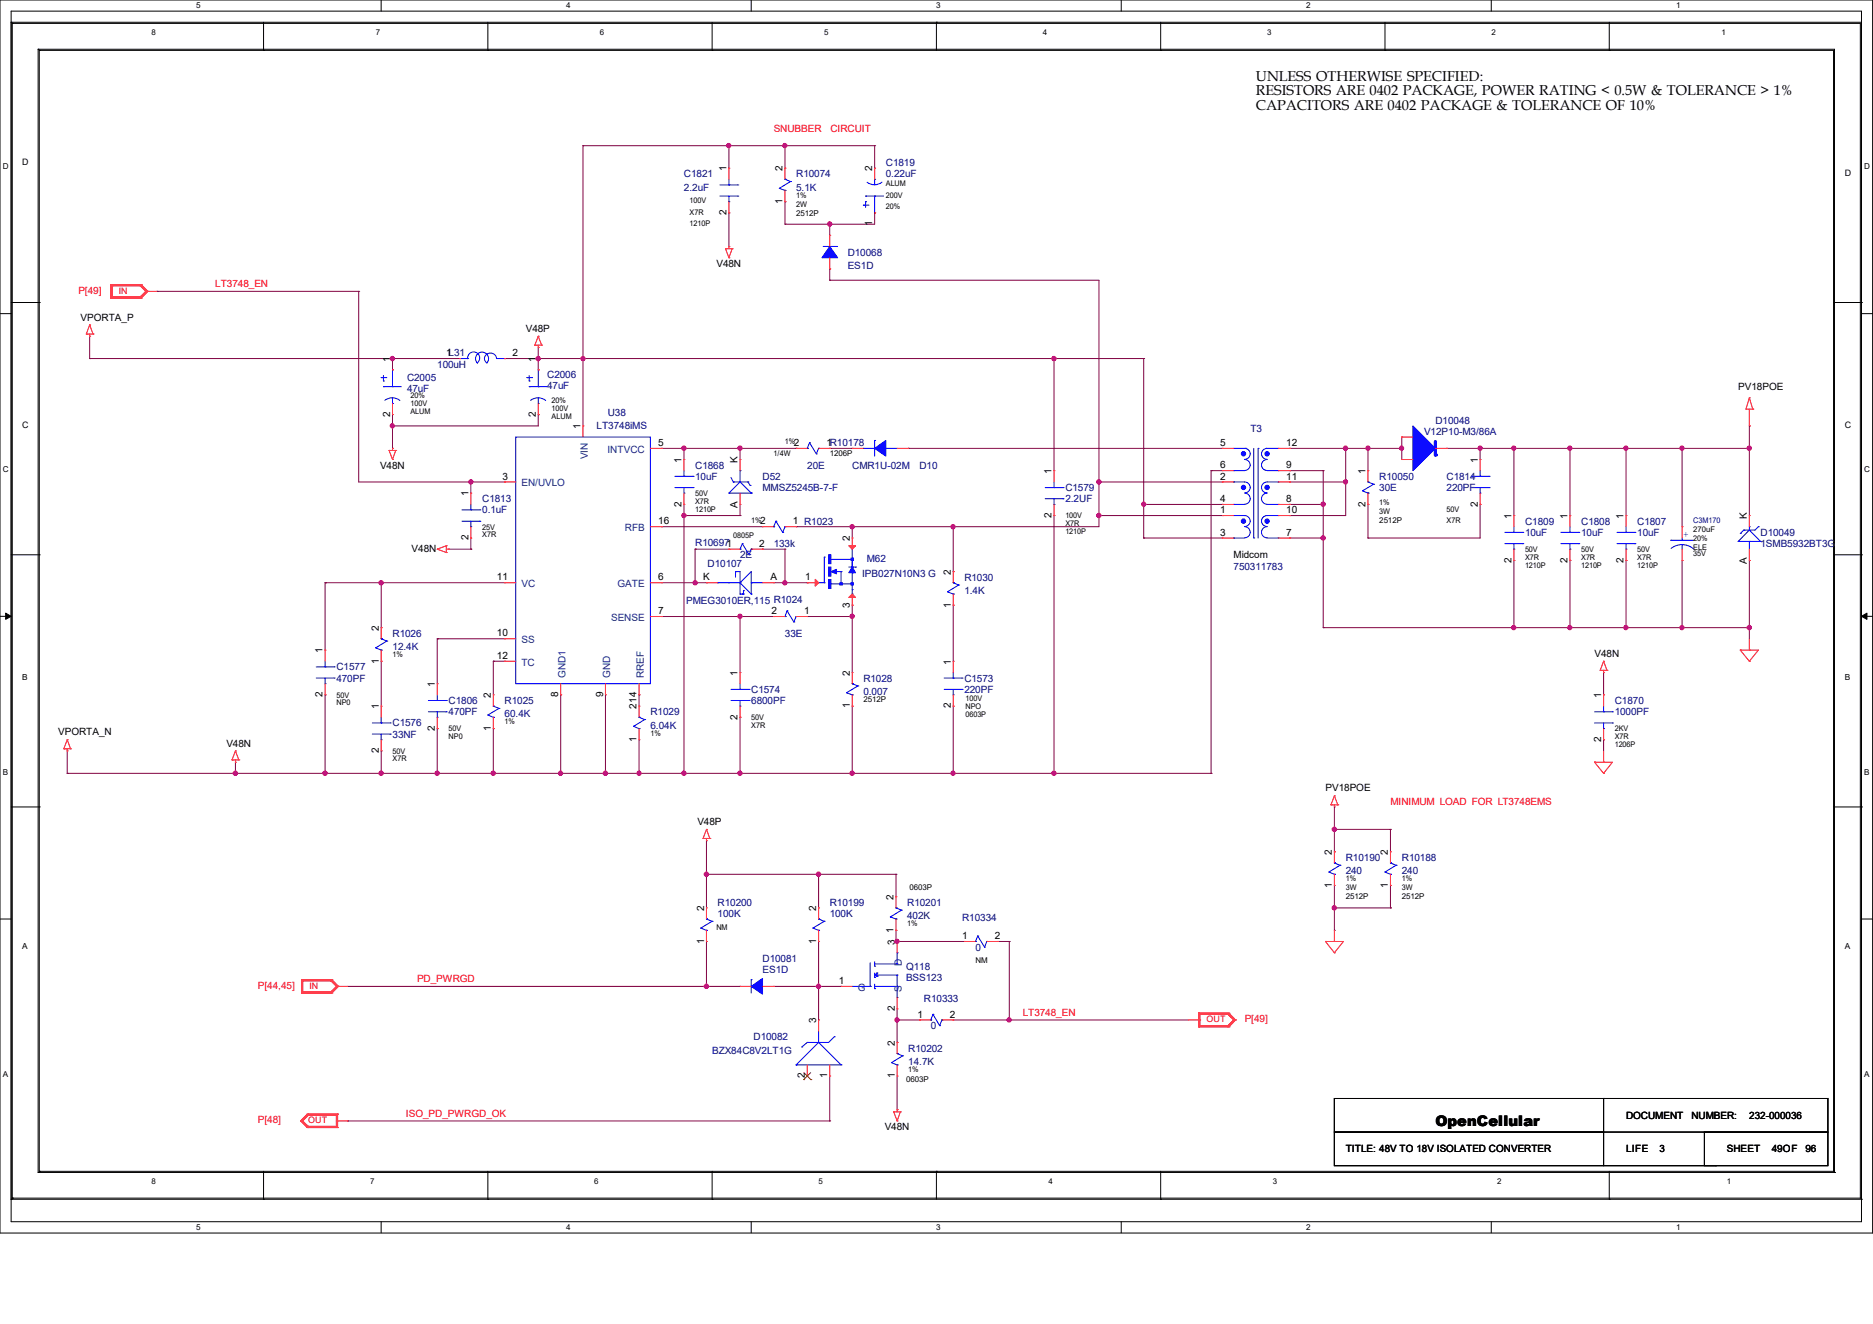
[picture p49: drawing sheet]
<svg xmlns="http://www.w3.org/2000/svg" width="420mm" height="297mm" viewBox="0 0 420 297" stroke-linecap="round" stroke-linejoin="round" font-family="sans-serif">
<defs><g id="words">
<text font-size="3.3" x="321.9" y="252.5">OpenCellular</text>
<g font-size="3.2">
<text x="281.6" y="18.2">UNLESS OTHERWISE SPECIFIED:</text>
<text x="281.6" y="21.4">RESISTORS ARE 0402 PACKAGE, POWER RATING &lt; 0.5W &amp; TOLERANCE &gt; 1%</text>
<text x="281.6" y="24.6">CAPACITORS ARE 0402 PACKAGE &amp; TOLERANCE OF 10%</text>
</g>
<g font-size="2.2" fill="#f00">
<text x="173.5" y="29.7">SNUBBER</text>
<text x="186.2" y="29.7">CIRCUIT</text>
<text x="17.6" y="65.9">P[49]</text>
<text x="48.3" y="64.4">LT3748_EN</text>
<text x="311.8" y="180.6">MINIMUM LOAD FOR LT3748EMS</text>
<text x="57.8" y="221.8">P[44,45]</text>
<text x="93.5" y="220.3">PD_PWRGD</text>
<text x="229.3" y="227.9">LT3748_EN</text>
<text x="279.1" y="229.3">P[49]</text>
<text x="57.8" y="252">P[48]</text>
<text x="91" y="250.5">ISO_PD_PWRGD_OK</text>
</g>
<g font-size="2.2" fill="#000080">
<text x="153.4" y="39.8">C1821</text>
<text x="178.5" y="39.8">R10074</text>
<text x="198.6" y="37.2">C1819</text>
<text x="198.6" y="39.8">0.22uF</text>
<text x="153.4" y="42.8">2.2uF</text>
<text x="178.5" y="42.8">5.1K</text>
<text x="190.1" y="57.3">D10068</text>
<text x="190.1" y="60.4">ES1D</text>
<text x="98" y="82.5">100uH</text>
<text x="91.3" y="85.5">C2005</text>
<text x="91.3" y="88">47uF</text>
<text x="122.7" y="84.8">C2006</text>
<text x="122.7" y="87.2">47uF</text>
<text x="136.3" y="93.3">U38</text>
<text x="321.9" y="95">D10048</text>
<text x="133.8" y="96.3">LT3748iMS</text>
<text x="280.4" y="96.8">T3</text>
<text x="319.3" y="97.6">V12P10-M3/86A</text>
<text x="155.9" y="107.6">10uF</text>
<text x="155.9" y="105.1">C1868</text>
<text x="171" y="107.6">D52</text>
<text x="181" y="105.1">20E</text>
<text x="191.1" y="105.1">CMR1U-02M</text>
<text x="206.2" y="105.1">D10</text>
<text x="309.3" y="107.6">R10050</text>
<text x="324.4" y="107.6">C1814</text>
<text x="108.1" y="112.6">C1813</text>
<text x="171" y="110.2">MMSZ5245B-7-F</text>
<text x="238.9" y="112.6">2.2UF</text>
<text x="238.9" y="110.2">C1579</text>
<text x="309.3" y="110.2">30E</text>
<text x="324.4" y="110.2">220PF</text>
<text x="108.1" y="115.2">0.1uF</text>
<text x="342" y="117.7">C1809</text>
<text x="354.5" y="117.7">C1808</text>
<text x="367.1" y="117.7">C1807</text>
<text x="155.9" y="122.5">R106971</text>
<text x="165.9" y="125.2">2E</text>
<text x="173.5" y="122.7">133k</text>
<text x="194.4" y="126">M62</text>
<text x="342" y="120.2">10uF</text>
<text x="354.5" y="120.2">10uF</text>
<text x="367.1" y="120.2">10uF</text>
<text x="394.8" y="120.2">D10049</text>
<text x="394.8" y="122.7">1SMB5932BT3G</text>
<text x="158.7" y="127.3">D10107</text>
<text x="193.3" y="129.5">IPB027N10N3 G</text>
<text x="216.2" y="130.3">R1030</text>
<text x="276.6" y="127.8">750311783</text>
<text x="153.9" y="135.6">PMEG3010ER,115 R1024</text>
<text x="216.2" y="133.3">1.4K</text>
<text x="88" y="142.8">R1026</text>
<text x="176" y="142.8">33E</text>
<text x="88" y="145.8">12.4K</text>
<text x="75.4" y="152.9">470PF</text>
<text x="75.4" y="150.4">C1577</text>
<text x="168.4" y="155.4">C1574</text>
<text x="193.6" y="152.9">R1028</text>
<text x="193.6" y="155.9">0.007</text>
<text x="216.2" y="155.4">220PF</text>
<text x="216.2" y="152.9">C1573</text>
<text x="100.6" y="160.4">470PF</text>
<text x="100.6" y="157.9">C1806</text>
<text x="113.2" y="157.9">R1025</text>
<text x="113.2" y="161">60.4K</text>
<text x="145.8" y="160.4">R1029</text>
<text x="168.4" y="157.9">6800PF</text>
<text x="362.1" y="160.4">1000PF</text>
<text x="362.1" y="157.9">C1870</text>
<text x="88" y="165.5">33NF</text>
<text x="88" y="162.9">C1576</text>
<text x="145.8" y="163.4">6.04K</text>
<text x="301.8" y="193.1">R10190</text>
<text x="301.8" y="196.1">240</text>
<text x="314.3" y="193.1">R10188</text>
<text x="314.3" y="196.1">240</text>
<text x="160.9" y="203.2">R10200</text>
<text x="186.1" y="203.2">R10199</text>
<text x="203.4" y="203.2">R10201</text>
<text x="160.9" y="205.7">100K</text>
<text x="186.1" y="205.7">100K</text>
<text x="203.4" y="206.2">402K</text>
<text x="215.7" y="206.7">R10334</text>
<text x="171" y="215.8">D10081</text>
<text x="218.7" y="213.2">0</text>
<text x="171" y="218.3">ES1D</text>
<text x="203.2" y="217.5">Q118</text>
<text x="203.2" y="220">BSS123</text>
<text x="207.2" y="224.8">R10333</text>
<text x="169" y="233.3">D10082</text>
<text x="208.7" y="230.8">0</text>
<text x="159.7" y="236.4">BZX84C8V2LT1G</text>
<text x="203.7" y="235.9">R10202</text>
<text x="203.7" y="238.9">14.7K</text>
</g>
<g font-size="2.2">
<text x="162.9" y="38.4" transform="rotate(-90 162.9 38.4)">1</text>
<text x="175.5" y="38.4" transform="rotate(-90 175.5 38.4)">2</text>
<text x="195.6" y="38.4" transform="rotate(-90 195.6 38.4)">2</text>
<text x="175.5" y="45.8" transform="rotate(-90 175.5 45.8)">1</text>
<text x="162.9" y="48.3" transform="rotate(-90 162.9 48.3)">2</text>
<text x="195.6" y="50.8" transform="rotate(-90 195.6 50.8)">1</text>
<text x="160.7" y="59.9">V48N</text>
<text x="18.1" y="71.9">VPORTA_P</text>
<text x="117.9" y="74.4">V48P</text>
<text x="87.5" y="81.2" transform="rotate(-90 87.5 81.2)">1</text>
<text x="100.1" y="79.9">1L31</text>
<text x="114.9" y="79.9">2</text>
<text x="120.1" y="81.2" transform="rotate(-90 120.1 81.2)">1</text>
<text x="389.8" y="87.5">PV18POE</text>
<text x="87.5" y="93.6" transform="rotate(-90 87.5 93.6)">2</text>
<text x="120.1" y="93.6" transform="rotate(-90 120.1 93.6)">2</text>
<text x="130.2" y="96.3" transform="rotate(-90 130.2 96.3)">1</text>
<text x="147.6" y="100">5</text>
<text x="178" y="100">2</text>
<text x="185.3" y="100">1R10178</text>
<text x="273.6" y="100">5</text>
<text x="288.4" y="100">12</text>
<text x="85.2" y="105.1">V48N</text>
<text x="112.6" y="107.6">3</text>
<text x="152.8" y="103.8" transform="rotate(-90 152.8 103.8)">1</text>
<text x="165.4" y="103.8" transform="rotate(-90 165.4 103.8)">K</text>
<text x="235.8" y="106.3" transform="rotate(-90 235.8 106.3)">1</text>
<text x="273.6" y="105">6</text>
<text x="273.6" y="107.6">2</text>
<text x="288.4" y="105">9</text>
<text x="288.4" y="107.6">11</text>
<text x="306.2" y="106.3" transform="rotate(-90 306.2 106.3)">1</text>
<text x="331.3" y="103.8" transform="rotate(-90 331.3 103.8)">1</text>
<text x="105" y="111.4" transform="rotate(-90 105 111.4)">1</text>
<text x="152.8" y="113.7" transform="rotate(-90 152.8 113.7)">2</text>
<text x="165.4" y="113.9" transform="rotate(-90 165.4 113.9)">A</text>
<text x="273.6" y="112.6">4</text>
<text x="288.4" y="112.6">8</text>
<text x="306.2" y="113.7" transform="rotate(-90 306.2 113.7)">2</text>
<text x="331.3" y="113.7" transform="rotate(-90 331.3 113.7)">2</text>
<text x="147.6" y="117.6">16</text>
<text x="170.5" y="117.6">2</text>
<text x="177.8" y="117.6">1 R1023</text>
<text x="235.8" y="116.2" transform="rotate(-90 235.8 116.2)">2</text>
<text x="273.6" y="115.1">1</text>
<text x="288.4" y="115.1">10</text>
<text x="338.9" y="116.4" transform="rotate(-90 338.9 116.4)">1</text>
<text x="351.5" y="116.4" transform="rotate(-90 351.5 116.4)">1</text>
<text x="364.1" y="116.4" transform="rotate(-90 364.1 116.4)">1</text>
<text x="391.7" y="116.4" transform="rotate(-90 391.7 116.4)">K</text>
<text x="92.3" y="123.7">V48N</text>
<text x="105" y="121.2" transform="rotate(-90 105 121.2)">2</text>
<text x="170.2" y="122.6">2</text>
<text x="190.5" y="121.4" transform="rotate(-90 190.5 121.4)">2</text>
<text x="273.6" y="120.1">3</text>
<text x="276.6" y="125.2">Midcom</text>
<text x="288.4" y="120.1">7</text>
<text x="111.4" y="130.2">11</text>
<text x="147.6" y="130.2">6</text>
<text x="157.6" y="130.2">K</text>
<text x="172.8" y="130.2">A</text>
<text x="180.6" y="130.2">1</text>
<text x="213.2" y="128.9" transform="rotate(-90 213.2 128.9)">2</text>
<text x="338.9" y="126.2" transform="rotate(-90 338.9 126.2)">2</text>
<text x="351.5" y="126.2" transform="rotate(-90 351.5 126.2)">2</text>
<text x="364.1" y="126.2" transform="rotate(-90 364.1 126.2)">2</text>
<text x="391.7" y="126.4" transform="rotate(-90 391.7 126.4)">A</text>
<text x="147.6" y="137.8">7</text>
<text x="173" y="137.8">2</text>
<text x="180.3" y="137.8">1</text>
<text x="190.5" y="136.3" transform="rotate(-90 190.5 136.3)">3</text>
<text x="213.2" y="136.3" transform="rotate(-90 213.2 136.3)">1</text>
<text x="84.9" y="141.5" transform="rotate(-90 84.9 141.5)">2</text>
<text x="111.4" y="142.7">10</text>
<text x="72.3" y="146.6" transform="rotate(-90 72.3 146.6)">1</text>
<text x="84.9" y="148.9" transform="rotate(-90 84.9 148.9)">1</text>
<text x="111.4" y="147.8">12</text>
<text x="213.2" y="149.1" transform="rotate(-90 213.2 149.1)">1</text>
<text x="357.5" y="147.4">V48N</text>
<text x="97.5" y="154.1" transform="rotate(-90 97.5 154.1)">1</text>
<text x="165.4" y="151.6" transform="rotate(-90 165.4 151.6)">1</text>
<text x="190.5" y="151.6" transform="rotate(-90 190.5 151.6)">2</text>
<text x="72.3" y="156.4" transform="rotate(-90 72.3 156.4)">2</text>
<text x="84.9" y="159.1" transform="rotate(-90 84.9 159.1)">1</text>
<text x="110.1" y="156.6" transform="rotate(-90 110.1 156.6)">2</text>
<text x="125.2" y="156.4" transform="rotate(-90 125.2 156.4)">8</text>
<text x="135.2" y="156.4" transform="rotate(-90 135.2 156.4)">9</text>
<text x="142.7" y="159.1" transform="rotate(-90 142.7 159.1)">214</text>
<text x="165.4" y="161.5" transform="rotate(-90 165.4 161.5)">2</text>
<text x="190.5" y="158.9" transform="rotate(-90 190.5 158.9)">1</text>
<text x="213.2" y="158.9" transform="rotate(-90 213.2 158.9)">2</text>
<text x="359" y="156.6" transform="rotate(-90 359 156.6)">1</text>
<text x="13" y="165">VPORTA_N</text>
<text x="50.8" y="167.5">V48N</text>
<text x="97.5" y="164" transform="rotate(-90 97.5 164)">2</text>
<text x="110.1" y="164" transform="rotate(-90 110.1 164)">1</text>
<text x="142.7" y="166.5" transform="rotate(-90 142.7 166.5)">1</text>
<text x="359" y="166.5" transform="rotate(-90 359 166.5)">2</text>
<text x="84.9" y="169" transform="rotate(-90 84.9 169)">2</text>
<text x="297.2" y="177.5">PV18POE</text>
<text x="156.4" y="185.1">V48P</text>
<text x="298.7" y="191.8" transform="rotate(-90 298.7 191.8)">2</text>
<text x="311.2" y="191.8" transform="rotate(-90 311.2 191.8)">2</text>
<text x="200.4" y="201.9" transform="rotate(-90 200.4 201.9)">2</text>
<text x="298.7" y="199.2" transform="rotate(-90 298.7 199.2)">1</text>
<text x="311.2" y="199.2" transform="rotate(-90 311.2 199.2)">1</text>
<text x="157.9" y="204.4" transform="rotate(-90 157.9 204.4)">2</text>
<text x="183" y="204.4" transform="rotate(-90 183 204.4)">2</text>
<text x="200.4" y="209.2" transform="rotate(-90 200.4 209.2)">1</text>
<text x="157.9" y="211.7" transform="rotate(-90 157.9 211.7)">1</text>
<text x="183" y="211.7" transform="rotate(-90 183 211.7)">1</text>
<text x="200.6" y="212" transform="rotate(-90 200.6 212)">3</text>
<text x="215.7" y="210.7">1</text>
<text x="223.1" y="210.7">2</text>
<text x="188.1" y="220.7">1</text>
<text x="200.6" y="226.8" transform="rotate(-90 200.6 226.8)">2</text>
<text x="183" y="229.5" transform="rotate(-90 183 229.5)">3</text>
<text x="205.7" y="228.3">1</text>
<text x="213" y="228.3">2</text>
<text x="200.6" y="234.6" transform="rotate(-90 200.6 234.6)">2</text>
<text x="180.5" y="241.9" transform="rotate(-90 180.5 241.9)">2</text>
<text x="185.5" y="241.9" transform="rotate(-90 185.5 241.9)">1</text>
<text x="200.6" y="241.9" transform="rotate(-90 200.6 241.9)">1</text>
<text x="364.6" y="251">DOCUMENT</text>
<text x="379.3" y="251">NUMBER:</text>
<text x="392.3" y="251">232-000036</text>
<text x="198.4" y="253.5">V48N</text>
<text x="301.8" y="258.5">TITLE: 48V TO 18V ISOLATED CONVERTER</text>
<text x="364.6" y="258.5">LIFE</text>
<text x="372.1" y="258.5">3</text>
<text x="387.2" y="258.5">SHEET</text>
<text x="397.3" y="258.5">49OF</text>
<text x="404.8" y="258.5">96</text>
</g>
<g font-size="2.2" fill="#004080">
<text x="136.2" y="101.6">INTVCC</text>
<text x="131.8" y="103" transform="rotate(-90 131.8 103)">VIN</text>
<text x="116.9" y="109.1">EN/UVLO</text>
<text x="140.1" y="119.2">RFB</text>
<text x="116.9" y="131.7">VC</text>
<text x="138.5" y="131.7">GATE</text>
<text x="137" y="139.3">SENSE</text>
<text x="116.9" y="144.3">SS</text>
<text x="116.9" y="149.4">TC</text>
<text x="126.8" y="152.1" transform="rotate(-90 126.8 152.1)">GND1</text>
<text x="136.8" y="152.1" transform="rotate(-90 136.8 152.1)">GND</text>
<text x="144.4" y="152.1" transform="rotate(-90 144.4 152.1)">RREF</text>
<text x="202.2" y="216.6" transform="rotate(-90 202.2 216.6)">D</text>
<text x="192.4" y="222.3">G</text>
<text x="202.2" y="222.5" transform="rotate(-90 202.2 222.5)">S</text>
</g>
<text font-size="2.1" fill="#00f" x="377.4" y="120.5">+</text>
<g font-size="2">
<text x="5" y="37">D</text>
<text x="413.6" y="39.5">D</text>
<text x="5" y="96.1">C</text>
<text x="413.6" y="96.1">C</text>
</g>
<g font-size="2" fill="#f00">
<text x="26.6" y="65.9">IN</text>
<text x="69.4" y="221.8">IN</text>
<text x="270.6" y="229.4">OUT</text>
<text x="69.1" y="252">OUT</text>
</g>
<g font-size="1.9">
<text x="5" y="152.6">B</text>
<text x="413.6" y="152.6">B</text>
<text x="5" y="212.9">A</text>
<text x="413.6" y="212.9">A</text>
</g>
<g font-size="1.8">
<text x="44" y="1.9">5</text>
<text x="127" y="1.9">4</text>
<text x="209.9" y="1.9">3</text>
<text x="292.9" y="1.9">2</text>
<text x="375.9" y="1.9">1</text>
<text x="34" y="7.9">8</text>
<text x="84.2" y="7.9">7</text>
<text x="134.5" y="7.9">6</text>
<text x="184.8" y="7.9">5</text>
<text x="233.8" y="7.9">4</text>
<text x="284.1" y="7.9">3</text>
<text x="334.4" y="7.9">2</text>
<text x="386" y="7.9">1</text>
<text x=".6" y="38">D</text>
<text x="418" y="38">D</text>
<text x="178.5" y="48.3">2512P</text>
<text x=".6" y="105.9">C</text>
<text x="186.1" y="102.2">1206P</text>
<text x="418" y="105.9">C</text>
<text x="309.3" y="117.3">2512P</text>
<text x="193.6" y="157.5">2512P</text>
<text x=".6" y="173.8">B</text>
<text x="418" y="173.8">B</text>
<text x="203.9" y="199.7">0603P</text>
<text x="301.8" y="201.8">2512P</text>
<text x="314.3" y="201.8">2512P</text>
<text x="160.7" y="208.5">NM</text>
<text x="218.7" y="216.1">NM</text>
<text x=".6" y="241.7">A</text>
<text x="203.2" y="242.7">0603P</text>
<text x="418" y="241.7">A</text>
<text x="34" y="265.6">8</text>
<text x="83" y="265.6">7</text>
<text x="133.3" y="265.6">6</text>
<text x="183.6" y="265.6">5</text>
<text x="235.1" y="265.6">4</text>
<text x="285.4" y="265.6">3</text>
<text x="335.7" y="265.6">2</text>
<text x="387.2" y="265.6">1</text>
<text x="44" y="275.9">5</text>
<text x="127" y="275.9">4</text>
<text x="209.9" y="275.9">3</text>
<text x="292.9" y="275.9">2</text>
<text x="375.9" y="275.9">1</text>
</g>
<g font-size="1.7">
<text x="198.6" y="41.8">ALUM</text>
<text x="154.6" y="45.6">100V</text>
<text x="178.5" y="44.3">1%</text>
<text x="178.5" y="46.4">2W</text>
<text x="198.6" y="46.9">20%</text>
<text x="198.6" y="44.3">200V</text>
<text x="154.6" y="50.6">1210P</text>
<text x="154.6" y="48.1">X7R</text>
<text x="92" y="89.4">20%</text>
<text x="92" y="91.1">100V</text>
<text x="92" y="92.9">ALUM</text>
<text x="123.7" y="90.3">20%</text>
<text x="123.7" y="92.1">100V</text>
<text x="123.7" y="93.9">ALUM</text>
<text x="176" y="99.6">1%</text>
<text x="173.5" y="102.2">1/4W</text>
<text x="155.9" y="113">X7R</text>
<text x="155.9" y="111.2">50V</text>
<text x="309.3" y="113.2">1%</text>
<text x="108.1" y="118.8">25V</text>
<text x="155.9" y="114.8">1210P</text>
<text x="168.4" y="117.3">1%</text>
<text x="238.9" y="119.8">1210P</text>
<text x="238.9" y="118">X7R</text>
<text x="238.9" y="116.2">100V</text>
<text x="309.3" y="115.2">3W</text>
<text x="324.4" y="117.3">X7R</text>
<text x="324.4" y="114.8">50V</text>
<text x="379.7" y="119.3">270uF</text>
<text x="108.1" y="120.5">X7R</text>
<text x="164.4" y="120.8">0805P</text>
<text x="342" y="125.6">X7R</text>
<text x="342" y="123.8">50V</text>
<text x="354.5" y="125.6">X7R</text>
<text x="354.5" y="123.8">50V</text>
<text x="367.1" y="125.6">X7R</text>
<text x="367.1" y="123.8">50V</text>
<text x="379.7" y="124.8">35V</text>
<text x="379.7" y="121.3">20%</text>
<text x="379.7" y="123.3">ELE</text>
<text x="342" y="127.3">1210P</text>
<text x="354.5" y="127.3">1210P</text>
<text x="367.1" y="127.3">1210P</text>
<text x="88" y="147.4">1%</text>
<text x="75.4" y="158.2">NP0</text>
<text x="75.4" y="156.5">50V</text>
<text x="168.4" y="161.5">50V</text>
<text x="216.5" y="160.8">0603P</text>
<text x="216.5" y="159">NPO</text>
<text x="216.5" y="157.2">100V</text>
<text x="100.6" y="165.8">NP0</text>
<text x="100.6" y="164">50V</text>
<text x="113.2" y="162.5">1%</text>
<text x="145.8" y="165.1">1%</text>
<text x="168.4" y="163.3">X7R</text>
<text x="362.1" y="167.6">1206P</text>
<text x="362.1" y="165.8">X7R</text>
<text x="362.1" y="164">2KV</text>
<text x="88" y="170.8">X7R</text>
<text x="88" y="169.1">50V</text>
<text x="301.7" y="197.7">1%</text>
<text x="314.3" y="197.7">1%</text>
<text x="301.7" y="199.7">3W</text>
<text x="314.3" y="199.7">3W</text>
<text x="203.4" y="207.8">1%</text>
<text x="203.7" y="240.5">1%</text>
</g>
<text font-size="1.7" fill="#000080" x="379.7" y="117.3">C3M170</text>
</g></defs>
<path d="M0 0h419.9v276.6h-419.9zM2.5 2.5h414.9v271.6h-414.9z" fill="none" stroke="#000" stroke-width=".22"/>
<g fill="#fff">
<path d="M44 .3h1v1.9h-1z"/>
<path d="M44 274.3h1v2h-1z"/>
</g>
<path d="M85.5 0v2.5M85.5 274.1v2.5" fill="none" stroke="#000" stroke-width=".22"/>
<g fill="#fff">
<path d="M127 .3h.9v1.9h-.9z"/>
<path d="M127 274.3h.9v2h-.9z"/>
</g>
<path d="M168.4 0v2.5M168.4 274.1v2.5" fill="none" stroke="#000" stroke-width=".22"/>
<g fill="#fff">
<path d="M209.9 .3h1v1.9h-1z"/>
<path d="M209.9 274.3h1v2h-1z"/>
</g>
<path d="M251.4 0v2.5M251.4 274.1v2.5" fill="none" stroke="#000" stroke-width=".22"/>
<g fill="#fff">
<path d="M292.9 .3h1v1.9h-1z"/>
<path d="M292.9 274.3h1v2h-1z"/>
</g>
<path d="M334.4 0v2.5M334.4 274.1v2.5" fill="none" stroke="#000" stroke-width=".22"/>
<g fill="#fff">
<path d="M375.9 .3h1v1.9h-1z"/>
<path d="M375.9 274.3h1v2h-1z"/>
<path d="M.6 36.4h1.3v2h-1.3z"/>
<path d="M418 36.4h1.3v2h-1.3z"/>
<path d="M.6 104.3h1.3v2h-1.3z"/>
<path d="M418 104.3h1.3v2h-1.3z"/>
</g>
<path d="M0 70.4h2.5M417.4 70.4h2.5" fill="none" stroke="#000" stroke-width=".22"/>
<g fill="#fff">
<path d="M.6 172.2h1.2v2h-1.2z"/>
<path d="M418 172.2h1.2v2h-1.2z"/>
</g>
<path d="M0 138.3h2.5M417.4 138.3h2.5" fill="none" stroke="#000" stroke-width=".22"/>
<path d="M1.3 137.5l1.2 .8-1.2 .6zM417.4 138.3l1.2-.8v1.4z" fill="#000" stroke="#000" stroke-width=".22"/>
<g fill="#fff">
<path d="M.6 240.1h1.2v2h-1.2z"/>
<path d="M418 240.1h1.2v2h-1.2z"/>
</g>
<g fill="none" stroke="#000" stroke-width=".22">
<path d="M2.5 5h.1M2.5 5h414.9v264M2.5 5v264M2.8 5.2h.1M2.8 5.2v263.6M2.8 5.2h414.4v263.6M8.6 11h.1M8.6 11v252M8.6 11h402.8v252M8.8 11.3h.1M8.8 11.3h402.3v251.5M8.8 11.3v251.5"/>
<path d="M59.1 11.3h.1M59.1 5v6.3M109.4 11.3h.1M109.4 5v6.3M159.7 11.3h.1M159.7 5v6.3M210 5h.1M210 5v6.3M260.3 11.3h.1M260.3 5v6.3M310.6 11.3h.1M310.6 5v6.3"/>
<path d="M360.8 11.3h.1M360.8 5v6.3M2.5 67.9h6.3M8.8 67.9h.1M411.1 67.9h6.3M417.4 67.9h.1M2.5 124.5h6.3M8.8 124.5h.1M411.1 124.5h6.3M417.4 124.5h.1M2.5 181h6.3M8.8 181h.1"/>
<path d="M411.1 181h6.3M417.4 181h.1M0 206.2h2.5M417.4 206.2h2.5M299.2 246.4h110.7v7.6h-110.7zM299.2 254h60.4v7.5h-60.4zM359.6 246.4h.1M359.6 246.4v7.6M382.2 254h27.7v7.5h-27.7zM2.5 269h.1M2.5 269h414.9M2.8 268.8h.1"/>
<path d="M2.8 268.8h414.4M8.6 263h.1M8.6 263h402.8M8.8 262.8h.1M8.8 262.8h402.3M59.1 269h.1M59.1 262.8v6.2M109.4 269h.1M109.4 262.8v6.2M159.7 269h.1M159.7 262.8v6.2M210 262.8h.1"/>
<path d="M210 262.8v6.2M260.3 269h.1M260.3 262.8v6.2M359.6 261.5h25.1M360.8 269h.1M360.8 262.8v6.2M384.7 261.5h.1M411.1 262.8h.1M411.4 263h.1M417.2 268.8h.1M417.4 269h.1"/>
</g>
<g fill="none" stroke="#800040" stroke-width=".22">
<path d="M130.7 32.7h.1M130.7 32.7h65.4M130.7 32.7v62.8M163.4 32.7h.1M163.4 32.7v5M176 32.7h.1M176 32.7v5M196.1 32.7h.1M196.1 32.7v5M163.4 47.8h.1M163.4 47.8v7.5M176 50.3h.1"/>
<path d="M176 45.3h.1M176 45.3v5M186.1 50.3h.1M186.1 50.3v2.5M196.1 47.8h.1M196.1 47.8v2.5h-20.1M20.1 75.4v5M35.2 65.4h.1M35.2 65.4h45.2M80.4 65.4h.1M80.4 65.4v42.7h32.8M120.7 77.9v5.1"/>
<path d="M186.1 62.9h.1M186.1 60.3h.1M186.1 60.3v2.6M186.1 62.9h60.3v55.3h-67.9M20.1 80.4h.1M20.1 80.4h83M88 80.4h.1M88 95.5h.1M88 80.4v2.6M88 93v7.6M103.1 80.4h.1M113.2 80.4h.1"/>
<path d="M113.2 80.4h143.3M120.7 80.4h.1M120.7 93h.1M120.7 93v2.5h-32.7M130.7 80.4h.1M236.3 80.4h.1M236.3 80.4v25.2M256.5 80.4h.1M256.5 80.4v40.3M314.3 98h.1M314.3 98v5.1M392.3 95.5h.1"/>
<path d="M392.3 95.5v20.2M88 100.6h.1M105.6 108.1h.1M105.6 108.1v2.5M113.2 108.1h.1M148.3 100.6h.1M148.3 118.2h.1M148.3 100.6h30.2M148.3 118.2h22.7M153.4 115.7h.1M153.4 100.6h.1M153.4 115.7h12.5"/>
<path d="M153.4 100.6v2.5M153.4 113.2v60.3M165.9 115.7h.1M165.9 100.6h.1M165.9 100.6v2.5M165.9 113.2v2.5M178.5 100.6h.1M178.5 118.2h.1M186.1 100.6h.1M186.1 100.6h5M191.1 118.2h.1M191.1 118.2v2.5"/>
<path d="M203.7 100.6h.1M203.7 100.6h70.4M213.7 118.2h.1M213.7 118.2v10M236.3 115.7h.1M236.3 115.7v57.8M246.4 108.1h.1M246.4 115.7h.1M246.4 108.1h27.7M246.4 115.7h27.7M256.5 113.2h.1M256.5 113.2h17.6"/>
<path d="M271.6 105.6h.1M271.6 105.6h2.5M271.6 105.6v67.9M289.2 105.6h.1M289.2 113.2h.1M289.2 108.1h.1M289.2 115.7h.1M289.2 100.6h.1M289.2 100.6h25.1M289.2 108.1h12.6M289.2 113.2h7.5M289.2 105.6h7.5"/>
<path d="M296.7 105.6h.1M296.7 113.2h.1M296.7 105.6v35.2M301.8 100.6h.1M301.8 108.1h.1M301.8 100.6v15.1h-12.6M306.7 100.6h.1M306.7 113.2h.1M306.7 100.6v5M306.7 113.2v7.5M314.3 100.6h.1M324.4 100.6h.1"/>
<path d="M324.4 100.6h67.9M331.9 100.6h.1M331.9 113.2h.1M331.9 100.6v2.5M331.9 113.2v7.5h-25.2M339.5 100.6h.1M339.5 100.6v15.1M352 100.6h.1M352 100.6v15.1M364.6 100.6h.1M364.6 100.6v15.1M377.2 100.6h.1"/>
<path d="M377.2 100.6v17.6M392.3 100.6h.1M72.9 130.7h.1M72.9 130.7h40.3M72.9 130.7v15.1M85.5 130.7h.1M85.5 130.7v10.1M100.6 123.2h5M105.6 123.2h.1M105.6 120.7v2.5M148.3 138.3h.1M148.3 130.7h10.1"/>
<path d="M148.3 138.3h25.2M155.9 123.2h.1M155.9 130.7h.1M155.9 123.2h7.5M155.9 123.2v7.5M158.4 130.7h.1M165.9 138.3h.1M165.9 138.3v12.6M171 123.2h.1M171 123.2h5M173.5 130.7h7.5M176 123.2h.1"/>
<path d="M176 130.7h.1M176 123.2v7.5M181 138.3h.1M181 130.7h.1M181 138.3h10.1M191.1 138.3h.1M191.1 135.8h.1M191.1 135.8v15.1M213.7 135.8h.1M213.7 128.2h.1M213.7 135.8v12.5M256.5 120.7h.1"/>
<path d="M256.5 120.7h17.6M289.2 120.7h.1M289.2 120.7h7.5M296.7 120.7h.1M306.7 120.7h.1M339.5 125.7h.1M339.5 125.7v15.1M352 125.7h.1M352 125.7v15.1M364.6 125.7h.1M364.6 125.7v15.1M377.2 125.7h.1"/>
<path d="M377.2 125.7v15.1M392.3 125.7h.1M392.3 125.7v17.6M72.9 155.9h.1M72.9 155.9v17.6M85.5 140.8h.1M85.5 148.3h.1M85.5 148.3v10.1M98 143.3h.1M98 143.3v10.1M98 143.3h15.2M110.6 148.3h.1"/>
<path d="M110.6 148.3v7.6M110.6 148.3h2.6M125.7 155.9h.1M125.7 155.9v17.6M135.8 155.9v17.6M143.3 155.9h.1M143.3 155.9v2.5M191.1 158.4h.1M191.1 158.4v15.1M213.7 158.4h.1M213.7 158.4v15.1M296.7 140.8h.1"/>
<path d="M296.7 140.8h95.6M339.5 140.8h.1M352 140.8h.1M359.6 155.9h.1M359.6 150.9v5M364.6 140.8h.1M377.2 140.8h.1M392.3 140.8h.1M15.1 173.5h.1M15.1 173.5h256.5M15.1 168.4v5.1M52.8 173.5h.1"/>
<path d="M52.8 171v2.5M72.9 173.5h.1M85.5 168.4h.1M85.5 173.5h.1M85.5 168.4v5.1M98 163.4h.1M98 173.5h.1M98 163.4v10.1M110.6 163.4h.1M110.6 173.5h.1M110.6 163.4v10.1M135.8 173.5h.1"/>
<path d="M143.3 173.5h.1M143.3 165.9v7.6M153.4 173.5h.1M165.9 160.9h.1M165.9 173.5h.1M165.9 160.9v12.6M191.1 173.5h.1M213.7 173.5h.1M271.6 173.5h.1M359.6 165.9h.1M359.6 165.9v2.5M158.4 196.1h.1"/>
<path d="M158.4 188.6v15.1M158.4 196.1h42.5M183.6 196.1h.1M183.6 196.1v7.6M200.9 196.1h.1M200.9 196.1v5.1M299.2 186.1h.1M299.2 191.1h.1M299.2 181v10.1M299.2 198.6v10.1M299.2 186.1h12.6M311.8 186.1h.1"/>
<path d="M311.8 186.1v5M311.8 198.6v5.1M158.4 211.2v10.1M183.6 211.2v17.6M200.9 208.7h.1M200.9 208.7v2.5h15.3M201.2 211.2h.1M223.8 211.2h.1M223.8 211.2h2.5M226.3 211.2h.1M226.3 211.2v17.6M299.2 203.7h.1"/>
<path d="M299.2 208.7h.1M299.2 203.7h12.6M311.8 203.7h.1M77.9 221.3h88M158.4 221.3h.1M165.9 221.3h.1M173.5 221.3h15.1M183.6 221.3h.1M188.6 221.3h.1M201.2 228.8h.1M201.2 233.8h.1M201.2 226.3v7.5"/>
<path d="M201.2 228.8h5M213.7 228.8h52.8M226.3 228.8h.1M77.9 251.5h.1M77.9 251.5h108.2M186.1 251.5h.1M186.1 241.4v10.1M201.2 248.9h.1M201.2 241.4v7.5"/>
</g>
<g fill="#f0f" stroke="#f0f" stroke-width=".22">
<circle cx="299.2" cy="203.6" r=".49"/>
<circle cx="299.2" cy="186" r=".49"/>
<circle cx="339.4" cy="100.5" r=".48"/>
<circle cx="339.4" cy="140.8" r=".48"/>
<circle cx="392.2" cy="140.8" r=".49"/>
<circle cx="158.4" cy="196.1" r=".49"/>
<circle cx="183.5" cy="196.1" r=".49"/>
<circle cx="183.5" cy="221.3" r=".49"/>
<circle cx="201.1" cy="228.8" r=".48"/>
<circle cx="158.4" cy="221.3" r=".49"/>
<circle cx="52.8" cy="173.5" r=".49"/>
<circle cx="72.9" cy="173.5" r=".49"/>
<circle cx="377.1" cy="100.5" r=".48"/>
<circle cx="377.1" cy="140.8" r=".48"/>
<circle cx="85.4" cy="130.7" r=".49"/>
<circle cx="314.3" cy="100.5" r=".48"/>
<circle cx="306.7" cy="100.5" r=".48"/>
<circle cx="331.9" cy="100.5" r=".48"/>
<circle cx="163.4" cy="32.7" r=".48"/>
<circle cx="186" cy="50.2" r=".49"/>
<circle cx="105.6" cy="108.1" r=".48"/>
<circle cx="246.4" cy="108.1" r=".49"/>
<circle cx="153.4" cy="115.6" r=".49"/>
<circle cx="153.4" cy="173.5" r=".49"/>
<circle cx="176" cy="32.7" r=".48"/>
<circle cx="201.1" cy="211.2" r=".48"/>
<circle cx="226.3" cy="228.8" r=".48"/>
<circle cx="130.7" cy="80.4" r=".48"/>
<circle cx="236.3" cy="80.4" r=".49"/>
<circle cx="85.4" cy="173.5" r=".49"/>
<circle cx="110.6" cy="173.5" r=".49"/>
<circle cx="98" cy="173.5" r=".49"/>
<circle cx="125.7" cy="173.5" r=".48"/>
<circle cx="135.7" cy="173.5" r=".49"/>
<circle cx="153.4" cy="100.5" r=".49"/>
<circle cx="165.9" cy="100.5" r=".49"/>
<circle cx="165.9" cy="173.5" r=".49"/>
<circle cx="191.1" cy="138.3" r=".49"/>
<circle cx="213.7" cy="173.5" r=".48"/>
<circle cx="191.1" cy="173.5" r=".49"/>
<circle cx="364.6" cy="100.5" r=".48"/>
<circle cx="364.6" cy="140.8" r=".48"/>
<circle cx="165.9" cy="138.3" r=".49"/>
<circle cx="213.7" cy="118.2" r=".48"/>
<circle cx="191.1" cy="118.2" r=".49"/>
<circle cx="246.4" cy="115.6" r=".49"/>
<circle cx="256.4" cy="113.1" r=".48"/>
<circle cx="236.3" cy="173.5" r=".49"/>
<circle cx="296.7" cy="113.1" r=".49"/>
<circle cx="301.7" cy="108.1" r=".48"/>
<circle cx="301.7" cy="100.5" r=".48"/>
<circle cx="296.7" cy="120.7" r=".49"/>
<circle cx="352" cy="140.8" r=".48"/>
<circle cx="352" cy="100.5" r=".48"/>
<circle cx="392.2" cy="100.5" r=".49"/>
<circle cx="143.3" cy="173.5" r=".48"/>
<circle cx="88" cy="80.4" r=".48"/>
<circle cx="120.7" cy="80.4" r=".49"/>
<circle cx="88" cy="95.5" r=".48"/>
<circle cx="155.9" cy="130.7" r=".48"/>
<circle cx="176" cy="130.7" r=".48"/>
</g>
<g fill="none" stroke="#f00" stroke-width=".22">
<path d="M163.4 37.7h.1M163.4 37.7v2.5M176 37.7h.1M176 37.7v2.5M162.7 55.8h.1M162.7 55.8h1.5M162.7 55.8l.7 2M163.4 55.3h.1M163.4 57.8h.1M163.4 47.8h.1M163.4 45.3v2.5M163.4 55.3v.5"/>
<path d="M164.2 55.8h.1M164.2 55.8l-.8 2M176 45.3h.1M176 42.7v2.6M186.1 52.8h.1M186.1 52.8v2.5M186.1 57.8v2.5M19.3 74.9h.1M19.3 74.9h1.6M20.1 75.4h.1M20.1 72.9h.1M20.1 74.9v.5"/>
<path d="M20.1 72.9l-.8 2M20.1 72.9l.8 2M20.9 74.9h.1M24.9 63.8h.1M24.9 66.9h.1M24.9 63.8h6.8M24.9 63.8v3.1M24.9 66.9h6.8M25.1 64.1h.1M25.1 66.6h.1M25.1 64.1h6.3M25.1 64.1v2.5"/>
<path d="M25.1 66.6h6.3M31.4 64.1h.1M31.4 66.6h.1M31.4 63.8h.1M31.4 66.9h.1M31.4 64.1l1.3 1.3M31.4 64.1l1.5 1.3M31.4 63.8l1.5 1.6M31.7 63.8h.1M31.7 66.9h.1M31.7 63.8l1.5 1.6M32.7 65.4h.1"/>
<path d="M32.7 65.4h2.5M32.7 65.4l-1.3 1.2M32.9 65.4h.1M32.9 65.4l-1.5 1.5M32.9 65.4l-1.5 1.2M33.2 65.4h.1M33.2 65.4l-1.5 1.5M119.9 77.4h.1M119.9 77.4h1.6M120.7 77.9h.1M120.7 75.4h.1M120.7 77.4v.5"/>
<path d="M120.7 75.4l-.8 2M120.7 75.4l.8 2M121.5 77.4h.1M186.1 60.3h.1M88 83h.1M88 93h.1M88 90.5v2.5M103.1 80.4h.1M113.2 80.4h.1M120.7 83h.1M120.7 93h.1M120.7 90.5v2.5"/>
<path d="M130.7 95.5h.1M130.7 95.5v2.5M392.3 95.5h.1M392.3 89.2h.1M392.3 91.8v3.7M392.3 89.2l.7 2.6M392.3 89.2l-.8 2.6h1.5M393 91.8h.1M87.2 101h.1M87.2 101h1.5M87.2 101l.8 2.1M88 100.6h.1"/>
<path d="M88 103.1h.1M88 100.6v.4M88.7 101h.1M88.7 101l-.7 2.1M105.6 110.6h.1M105.6 110.6v2.6M105.6 118.2v2.5M113.2 108.1h.1M113.2 108.1h2.5M145.8 118.2h2.5M145.8 100.6h2.5M148.3 100.6h.1"/>
<path d="M148.3 118.2h.1M153.4 103.1h.1M153.4 113.2h.1M153.4 103.1v2.5M153.4 110.6v2.6M165.9 103.1h.1M165.9 113.2h.1M165.9 103.1v2.5M165.9 110.6v2.6M171 118.2h.1M171 118.2h2.5M176 118.2h2.5"/>
<path d="M178.5 118.2h.1M178.5 100.6h.1M178.5 100.6h2.5M183.6 100.6h2.5M186.1 100.6h.1M191.1 100.6h.1M191.1 100.6h2.5M201.2 100.6h2.5M203.7 100.6h.1M236.3 105.6h.1M236.3 115.7h.1M236.3 105.6v2.5"/>
<path d="M236.3 113.2v2.5M274.1 115.7h.1M274.1 105.6h.1M274.1 100.6h.1M274.1 108.1h.1M274.1 113.2h.1M274.1 100.6h2.5M274.1 108.1h2.5M274.1 115.7h2.5M274.1 105.6h2.5M274.1 113.2h2.5M286.6 100.6h2.6"/>
<path d="M286.6 108.1h2.6M286.6 115.7h2.6M286.6 105.6h2.6M286.6 113.2h2.6M289.2 100.6h.1M289.2 105.6h.1M289.2 108.1h.1M289.2 113.2h.1M289.2 115.7h.1M306.7 105.6h.1M306.7 113.2h.1M306.7 105.6v2.5"/>
<path d="M306.7 110.6v2.6M331.9 103.1h.1M331.9 113.2h.1M331.9 103.1v2.5M331.9 110.6v2.6M339.5 115.7h.1M339.5 115.7v2.5M352 115.7h.1M352 115.7v2.5M364.6 115.7h.1M364.6 115.7v2.5M377.2 118.2h.1"/>
<path d="M377.2 118.2v2.5M98 123.2h.1M98 123.2l2.1 .8M100.1 124h.1M100.1 122.4h.1M100.1 122.4v1.6M100.1 123.2h.5M100.1 122.4l-2.1 .8M100.6 123.2h.1M105.6 120.7h.1M113.2 130.7h.1M113.2 130.7h2.5"/>
<path d="M145.8 138.3h2.5M145.8 130.7h2.5M148.3 138.3h.1M148.3 130.7h.1M158.4 130.7h.1M158.4 130.7h2.5M163.4 123.2h.1M163.4 123.2h2.5M168.4 123.2h2.6M171 123.2h.1M171 130.7h2.5M173.5 138.3h.1"/>
<path d="M173.5 130.7h.1M173.5 138.3h2.5M178.5 138.3h2.5M181 138.3h.1M181 130.7h.1M181 130.7h2.6M191.1 120.7h.1M191.1 135.8h.1M191.1 120.7v2.5M191.1 133.3v2.5M213.7 135.8h.1M213.7 128.2h.1"/>
<path d="M213.7 128.2v2.5M213.7 133.3v2.5M274.1 120.7h.1M274.1 120.7h2.5M286.6 120.7h2.6M289.2 120.7h.1M339.5 125.7h.1M339.5 123.2v2.5M352 125.7h.1M352 123.2v2.5M364.6 125.7h.1M364.6 123.2v2.5"/>
<path d="M377.2 125.7h.1M377.2 123.2v2.5M72.9 145.8h.1M72.9 155.9h.1M72.9 145.8v2.5M72.9 153.4v2.5M85.5 158.4h.1M85.5 158.4v2.5M98 153.4h.1M98 153.4v2.5M110.6 155.9h.1M110.6 155.9v2.5"/>
<path d="M113.2 143.3h.1M113.2 148.3h.1M113.2 143.3h2.5M113.2 148.3h2.5M125.7 155.9h.1M125.7 153.4v2.5M135.8 155.9h.1M135.8 153.4v2.5M143.3 158.4h.1M143.3 155.9h.1M143.3 153.4v2.5M143.3 158.4v2.5"/>
<path d="M165.9 150.9h.1M165.9 150.9v2.5M165.9 158.4v2.5M191.1 158.4h.1M191.1 150.9h.1M191.1 150.9v2.5M191.1 155.9v2.5M213.7 148.3h.1M213.7 158.4h.1M213.7 148.3v2.6M213.7 155.9v2.5M358.8 150.4h.1"/>
<path d="M358.8 150.4h1.5M359.6 150.9h.1M359.6 148.3h.1M359.6 155.9h.1M359.6 150.4v.5M359.6 155.9v2.5M359.6 148.3l-.8 2.1M359.6 148.3l.7 2.1M360.3 150.4h.1M390.2 145.8h.1M390.2 145.8l2.1 2.5M390.2 145.8h4.1l-2 2.5"/>
<path d="M392.3 145.8h.1M392.3 148.3h.1M392.3 143.3v2.5M14.3 168h.1M14.3 168h1.5M15.1 168.4h.1M15.1 165.9h.1M15.1 168v.4M15.1 165.9l-.8 2.1M15.1 165.9l.7 2.1M15.8 168h.1M52 170.5h.1"/>
<path d="M52 170.5h1.6M52.8 171h.1M52.8 168.4h.1M52.8 170.5v.5M52.8 168.4l-.8 2.1M52.8 168.4l.8 2.1M53.6 170.5h.1M85.5 168.4h.1M85.5 165.9v2.5M98 163.4h.1M98 160.9v2.5M110.6 163.4h.1"/>
<path d="M110.6 160.9v2.5M143.3 165.9h.1M143.3 163.4v2.5M165.9 160.9h.1M299.2 178.5h.1M299.2 178.5l-.8 2.1M299.2 178.5l.8 2.1M357.5 171h.1M357.5 171l2.1 2.5M357.5 171h4.1l-2 2.5M359.6 171h.1M359.6 173.5h.1"/>
<path d="M359.6 165.9h.1M359.6 163.4v2.5M359.6 168.4v2.6M157.6 188.1h.1M157.6 188.1h1.6M158.4 188.6h.1M158.4 186.1h.1M158.4 188.1v.5M158.4 186.1l-.8 2M158.4 186.1l.8 2M159.2 188.1h.1M298.4 180.6h.1"/>
<path d="M298.4 180.6h1.6M299.2 181h.1M299.2 198.6h.1M299.2 191.1h.1M299.2 180.6v.4M299.2 191.1v2.5M299.2 196.1v2.5M300 180.6h.1M311.8 198.6h.1M311.8 191.1h.1M311.8 191.1v2.5M311.8 196.1v2.5"/>
<path d="M67.6 219.8h.1M67.6 219.8h6.8M67.6 219.8v3M74.2 219.8h.1M74.2 219.8l1.5 1.5M74.4 219.8h.1M74.4 219.8l1.5 1.5M158.4 211.2h.1M158.4 203.7h.1M158.4 203.7v2.5M158.4 208.7v2.5M200.9 208.7h.1"/>
<path d="M200.9 201.2h.1M200.9 201.2v2.5M200.9 206.2v2.5M201.2 211.2h.1M201.2 211.2v2.5M216.2 211.2h.1M216.2 211.2h2.5M221.3 211.2h2.5M223.8 211.2h.1M297.2 211.2h.1M297.2 211.2l2 2.5M297.2 211.2h4l-2 2.5"/>
<path d="M299.2 211.2h.1M299.2 213.7h.1M299.2 208.7v2.5M67.6 222.8h.1M67.6 222.8h6.8M67.9 220h.1M67.9 222.5h.1M67.9 220h6.3M67.9 220v2.5M67.9 222.5h6.3M74.2 220h.1M74.2 222.5h.1"/>
<path d="M74.2 222.8h.1M74.2 220l1.2 1.3M74.2 220l1.5 1.3M74.4 222.8h.1M75.4 221.3h.1M75.4 221.3h2.5M75.4 221.3l-1.2 1.2M75.7 221.3h.1M75.7 221.3l-1.5 1.5M75.7 221.3l-1.5 1.2M75.9 221.3h.1M75.9 221.3l-1.5 1.5"/>
<path d="M165.9 221.3h.1M165.9 221.3h2.5M171 221.3h2.5M173.5 221.3h.1M188.6 221.3h.1M188.6 221.3h2.5M201.2 233.8h.1M201.2 226.3h.1M201.2 223.8v2.5M201.2 233.8v2.5M201.2 238.9v2.5M206.2 228.8h.1"/>
<path d="M206.2 228.8h2.5M211.2 228.8h2.5M213.7 228.8h.1M266.5 228.8h2.5M268.8 227.3h.1M268.8 230.3h.1M268.8 227.3h6.8M268.8 227.3v3M268.8 230.3h6.8M269 228.8h.1M269 227.5h.1M269 230.1h.1"/>
<path d="M269 227.5h6.3M269 227.5v2.6M269 230.1h6.3M275.3 227.5h.1M275.3 230.1h.1M275.3 227.3h.1M275.3 230.3h.1M275.3 227.5l1.3 1.3M275.3 227.5l1.6 1.3M275.3 227.3l1.6 1.5M275.6 227.3h.1M275.6 230.3h.1"/>
<path d="M275.6 227.3l1.5 1.5M276.6 228.8h.1M276.6 228.8l-1.3 1.3M276.9 228.8h.1M276.9 228.8l-1.6 1.5M276.9 228.8l-1.6 1.3M277.1 228.8h.1M277.1 228.8l-1.5 1.5M67.4 251.5h.1M67.4 251.5l1.5 1.4M67.6 251.5h.1M67.6 251.5l1.5 1.4"/>
<path d="M67.6 251.5l1.5 1.2M67.9 251.5h.1M67.9 251.5l1.2 1.2M68.9 249.9h.1M68.9 252.9h.1M68.9 249.9h6.8M68.9 252.9h6.8M68.9 249.9l-1.5 1.6M69.1 250.2h.1M69.1 252.7h.1M69.1 249.9h.1M69.1 252.9h.1"/>
<path d="M69.1 250.2l-1.2 1.3M69.1 250.2h6.3M69.1 252.7h6.3M69.1 250.2l-1.5 1.3M69.1 249.9l-1.5 1.6M75.4 251.5h.1M75.4 250.2h.1M75.4 252.7h.1M75.4 251.5h2.5M75.4 250.2v2.5M75.7 249.9h.1M75.7 252.9h.1"/>
<path d="M75.7 249.9v3M200.4 249.4h.1M200.4 249.4h1.5M200.4 249.4l.8 2.1M201.2 248.9h.1M201.2 251.5h.1M201.2 241.4h.1M201.2 248.9v.5M201.9 249.4h.1M201.9 249.4l-.7 2.1"/>
</g>
<g fill="none" stroke="#00f" stroke-width=".22">
<path d="M161.4 41.5h4M161.4 44h4M163.4 45.3h.1M163.4 41.5h.1M163.4 40.2v1.3M163.4 44v1.3M165.4 41.5h.1M165.4 44h.1M174.8 42.2h.1M174.8 42.2l1.2 .5M176 40.2h.1M176 42.7h.1"/>
<path d="M176 40.2l1.2 .5M177.2 40.7h.1M177.2 40.7l-2.4 1.5M184.6 55.3h3M187.6 55.3h.1M85.5 84.7h.1M85.5 84.7h1.2M86 85.5h.1M86 86.7h.1M86 86.7h4M86 84.2v1.3M86.3 89.8a2.75 2.75 0 0 1 3.4 0"/>
<path d="M88 90.5h.1M88 86.7h.1M88 83v3.7M88 89.2v1.3M103.1 80.4h1.8M104.9 80.4h.1M104.9 80.5a1.35 1.35 0 0 1 1.8-1.4 1.35 1.35 0 0 1 .3 2.3M109.1 81.5a1.46 1.46 0 0 0 0-2.1 1.46 1.46 0 0 0-2.1 0 1.46 1.46 0 0 0 .1 2.1M111.3 80.4a1.31 1.31 0 0 0-1.8-1.2 1.31 1.31 0 0 0-.3 2.2M111.4 80.4h1.8M113.2 80.4h.1M115.7 98h30.1v55.4h-30.1z"/>
<path d="M118.2 84.7h.1M118.2 84.7h1.2M118.7 85.5h.1M118.7 86.7h.1M118.7 84.2v1.3M118.7 86.7h4M119 89.8a2.75 2.75 0 0 1 3.4 0M120.7 90.5h.1M120.7 86.7h.1M120.7 83v3.7M120.7 89.2v1.3M181.5 99.3h.1"/>
<path d="M181.5 99.3l-.5 1.3M181.5 99.3l1.5 2.5M196.1 98.8h.1M196.1 98.8v3.5M103.6 114.4h4M103.6 116.9h4M105.6 118.2h.1M105.6 114.4h.1M105.6 113.2v1.2M105.6 116.9v1.3M107.6 114.4h.1M107.6 116.9h.1"/>
<path d="M151.3 106.8h4.1M151.3 109.4h4.1M153.4 110.6h.1M153.4 106.8h.1M153.4 105.6v1.2M153.4 109.4v1.2M155.4 106.8h.1M155.4 109.4h.1M163.4 110.6h.1M163.4 110.6h5M163.9 107.1l.5 1M164.4 108.1h.1"/>
<path d="M164.4 108.1h3.3M165.9 105.6h.1M165.9 105.6v2.5M165.9 108.1l-2.5 2.5M165.9 108.1l2.5 2.5M167.7 108.1h.1M167.7 108.1l.5 .8M168.2 108.9h.1M168.4 110.6h.1M173.5 118.2h.1M174 116.9h.1M174 116.9l-.5 1.3"/>
<path d="M174 116.9l1.5 2.5M175.5 119.4h.1M176 118.2h.1M176 118.2l-.5 1.2M181 100.6h.1M183 101.8h.1M183.6 100.6h.1M183.6 100.6l-.6 1.2M193.6 100.6h.1M193.6 100.6h2.5M198.6 100.6h.1M198.6 100.6h2.6"/>
<path d="M234.4 109.4h4M234.4 111.9h4M236.3 113.2h.1M236.3 109.4h.1M236.3 108.1v1.3M236.3 111.9v1.3M238.4 109.4h.1M238.4 111.9h.1M276.6 105.6h.1M276.6 108.1h2.5a1.23 1.23 0 0 1 1.2 1.2 1.23 1.23 0 0 1-1.2 1.3M276.6 108.1h.1M276.6 113.2h.1"/>
<path d="M276.6 100.6h2.8M276.6 115.7h2.5M276.6 113.2h2.5M279.1 115.7h.1M279.1 100.6a1.23 1.23 0 0 1 1.2 1.2 1.23 1.23 0 0 1-1.2 1.2M279.1 103.1a1.23 1.23 0 0 1 1.2 1.2 1.23 1.23 0 0 1-1.2 1.2l-2.5 .1M279.1 118.2a1.25 1.25 0 0 1 1.2 1.2 1.25 1.25 0 0 1-1.2 1.2M279.1 115.7a1.23 1.23 0 0 1 1.2 1.2 1.23 1.23 0 0 1-1.2 1.2M279.1 110.6a1.25 1.25 0 0 1 1.2 1.3 1.25 1.25 0 0 1-1.2 1.2M279.4 100.6h.1M281.1 100.6v20.1M282.1 100.6h.1"/>
<path d="M282.1 100.6v20.1M283.9 100.6h2.7M284.1 100.6a1.23 1.23 0 0 0-1.2 1.2 1.23 1.23 0 0 0 1.2 1.2M284.1 113.2h2.5M284.1 103.1a1.23 1.23 0 0 0-1.2 1.2 1.23 1.23 0 0 0 1.2 1.2l2.5 .1M284.1 110.6a1.25 1.25 0 0 0-1.2 1.3 1.25 1.25 0 0 0 1.2 1.2M284.1 118.2a1.25 1.25 0 0 0-1.2 1.2 1.25 1.25 0 0 0 1.2 1.2M286.6 100.6h.1M286.6 108.1h-2.5a1.23 1.23 0 0 0-1.2 1.2 1.23 1.23 0 0 0 1.2 1.3M286.6 113.2h.1M286.6 108.1h.1M286.6 105.6h.1"/>
<path d="M286.6 115.7h.1M286.6 115.7h-2.5a1.23 1.23 0 0 0-1.2 1.2 1.23 1.23 0 0 0 1.2 1.2M305.5 110.1h.1M305.5 110.1l1.2 .5M306.7 110.6h.1M306.7 108.1h.1M306.7 108.1l1.3 .5M308 108.6h.1M308 108.6l-2.5 1.5M329.9 106.8h4M329.9 109.4h4M331.9 110.6h.1"/>
<path d="M331.9 106.8h.1M331.9 105.6v1.2M331.9 109.4v1.2M333.9 106.8h.1M333.9 109.4h.1M337.4 119.4h4.1M339.5 119.4h.1M339.5 118.2v1.2M341.5 119.4h.1M350 119.4h4M352 119.4h.1M352 118.2v1.2"/>
<path d="M354 119.4h.1M362.6 119.4h4M364.6 119.4h.1M364.6 118.2v1.2M366.6 119.4h.1M160.9 130.7h.1M160.9 130.7h5M163.4 130.7h.1M164.9 128.2h.1M164.9 128.2h1v5.1M164.9 128.2v1.3M165.9 130.7h.1"/>
<path d="M165.9 133.3h.1M165.9 123.2h.1M165.9 130.7l2.5-2.5v5.1M165.9 130.7l2.5 2.6M165.9 133.3h.8M166.5 133.3h.1M166.5 122h.1M166.5 122l-.6 1.2M166.5 122l1.5 2.5M166.7 133.3h.1M166.7 132.5h.1M166.7 132.5v.8"/>
<path d="M168 124.5h.1M168.4 133.3h.1M168.4 130.7h.1M168.4 123.2h.1M168.4 130.7h2.6M168.4 123.2l-.4 1.3M176 138.3h.1M176.5 137h.1M176.5 137l-.5 1.3M176.5 137l1.5 2.5M178 139.5h.1M178.5 138.3h.1"/>
<path d="M178.5 138.3l-.5 1.2M183.6 130.7h1.2M184.8 125h.1M184.8 130.7h.1M184.8 125v5.7M186.3 131h2M186.3 125.5h4.5M187.6 128.2h1M188.3 131h.1M188.6 128.2h.1M188.6 130.7h.1M188.6 128.2v2.5"/>
<path d="M188.8 131h2M190.3 127.2h1.6M190.8 131h.1M190.8 125.5h.1M191.1 127.2h.1M191.1 128.5h.1M191.1 132.2h.1M191.1 133.3h.1M191.1 125.2h.1M191.1 123.2v2M191.1 125.7v1.5M191.1 128.5v2.2"/>
<path d="M191.1 131.2v2.1M191.9 127.2h.1M212.5 132.8h.1M212.5 132.8l1.2 .5M213.7 130.7h.1M213.7 133.3h.1M213.7 130.7l1.3 .5M215 131.2h.1M215 131.2l-2.5 1.6M276.6 120.7h.1M276.6 120.7h2.5M281.1 120.7h.1"/>
<path d="M284.1 120.7h2.5M286.6 120.7h.1M337.4 122h4.1M339.5 123.2h.1M339.5 122v1.2M341.5 122h.1M350 122h4M352 123.2h.1M352 122v1.2M354 122h.1M362.6 122h4M364.6 123.2h.1"/>
<path d="M364.6 122v1.2M366.6 122h.1M374.6 121.2h.1M374.6 121.2h5.1M377.2 122.2l-1.1 .1-1.4 .7M377.2 122.2l1.4 .2 1.1 .7M377.2 122.2h.1M377.2 121.2h.1M377.2 120.7v.5M377.2 122.2v1M70.9 152.1h4M70.9 149.6h4"/>
<path d="M72.9 153.4h.1M72.9 149.6h.1M72.9 148.3v1.3M72.9 152.1v1.3M74.9 149.6h.1M74.9 152.1h.1M96.1 157.1h4M96.1 159.7h4M98 157.1h.1M98 155.9v1.2M98 159.7v1.2M100.1 157.1h.1"/>
<path d="M100.1 159.7h.1M110.6 158.4h.1M110.6 158.4l1.3 .5M111.9 158.9h.1M111.9 158.9l-2.5 1.5M163.9 154.6h4.1M163.9 157.1h4.1M165.9 158.4h.1M165.9 154.6h.1M165.9 153.4v1.2M165.9 157.1v1.3M168 154.6h.1"/>
<path d="M168 157.1h.1M189.8 155.4h.1M189.8 155.4l1.3 .5M191.1 153.4h.1M191.1 155.9h.1M191.1 153.4l1.3 .5M192.4 153.9h.1M192.4 153.9l-2.6 1.5M211.7 154.6h4M211.7 152.1h4M213.7 155.9h.1M213.7 152.1h.1"/>
<path d="M213.7 150.9v1.2M213.7 154.6v1.3M215.7 152.1h.1M215.7 154.6h.1M357.5 159.7h4.1M359.6 159.7h.1M359.6 158.4v1.3M361.6 159.7h.1M83.5 162.2h4M83.5 164.7h4M85.5 165.9h.1M85.5 162.2h.1"/>
<path d="M85.5 160.9v1.3M85.5 164.7v1.2M87.5 162.2h.1M87.5 164.7h.1M98 160.9h.1M109.4 160.4h.1M109.4 160.4l1.2 .5M110.6 160.9h.1M142.1 162.9h.1M142.1 162.9l1.2 .5M143.3 160.9h.1M143.3 163.4h.1"/>
<path d="M143.3 160.9l1.3 .5M144.6 161.4h.1M144.6 161.4l-2.5 1.5M357.5 162.2h4.1M359.6 163.4h.1M359.6 162.2v1.2M361.6 162.2h.1M298 195.6h.1M298 195.6l1.2 .5M299.2 193.6h.1M299.2 196.1h.1M299.2 193.6l1.3 .5"/>
<path d="M300.5 194.1h.1M300.5 194.1l-2.5 1.5M310.6 195.6h.1M310.6 195.6l1.2 .5M311.8 193.6h.1M311.8 196.1h.1M311.8 193.6l1.3 .5M313.1 194.1h.1M313.1 194.1l-2.5 1.5M157.1 208.2h.1M157.1 208.2l1.3 .5M158.4 206.2h.1"/>
<path d="M158.4 208.7h.1M158.4 206.2l1.3 .5M159.7 206.7h.1M159.7 206.7l-2.6 1.5M168.4 219.8h.1M168.4 219.8v3M195.1 216v5.3M196.1 216.7h.1M196.1 219.2h.1M196.1 215.7v1M196.1 218.3v.9M196.1 216.2h5.1"/>
<path d="M196.1 218.7h5.1M196.1 218.7l.5 .3M196.6 218.3h.1M196.6 219h.1M196.6 218.3l-.5 .4M196.6 218.3v.7M199.6 205.7h.1M199.6 205.7l1.3 .5M200.9 203.7h.1M200.9 206.2h.1M200.9 203.7l1.2 .5M201.2 216.2h.1"/>
<path d="M201.2 218.7h.1M201.2 213.7h.1M201.2 213.7v2.5M201.2 218.7v5.1M202.1 204.2h.1M202.1 204.2l-2.5 1.5M218.7 211.2h.1M219.2 210h.1M219.2 210l-.5 1.2M219.2 210l1.6 2.5M220.8 212.5h.1M221.3 211.2h.1"/>
<path d="M221.3 211.2l-.5 1.3M191.1 221.3h4M195.1 221.3h.1M196.1 221.8h.1M196.1 220.8v1M196.1 221.3h5.1M199.9 238.4h.1M199.9 238.4l1.3 .5M201.2 236.3h.1M201.2 238.9h.1M201.2 221.3h.1M201.2 223.8h.1"/>
<path d="M201.2 236.3l1.2 .6M202.4 236.9h.1M202.4 236.9l-2.5 1.5M208.7 228.8h.1M209.2 227.5h.1M209.2 227.5l-.5 1.3M209.2 227.5l1.5 2.6M210.7 230.1h.1M211.2 228.8h.1M211.2 228.8l-.5 1.3"/>
</g>
<g fill="#00f" stroke="#00f" stroke-width=".22">
<path d="M191.1 127.2l.8 1.3h-1.6z"/>
<path d="M186.3 128.2l1.3-.5v1z"/>
<path d="M196.1 100.6l2.5-1.8v3.5z" fill-rule="evenodd"/>
<path d="M168.4 221.3l2.6-1.8v3.5z" fill-rule="evenodd"/>
<path d="M186.1 55.3l1.7 2.5h-3.5z" fill-rule="evenodd"/>
<path d="M185.8 124.5h.5v1.9h-.5z" fill-rule="evenodd"/>
<path d="M185.8 127.2h.5v2h-.5z" fill-rule="evenodd"/>
<path d="M185.8 130h.5v2h-.5z" fill-rule="evenodd"/>
<path d="M188.3 130.7h.5v.5h-.5z" fill-rule="evenodd"/>
<path d="M190.8 130.7h.5v.5h-.5z" fill-rule="evenodd"/>
<path d="M190.8 125.2h.5v.5h-.5z" fill-rule="evenodd"/>
<path d="M316.8 95.5l5.1 5.1-5.1 5z" fill-rule="evenodd"/>
<circle cx="284.1" cy="101.8" r=".49"/>
<circle cx="284.1" cy="109.3" r=".49"/>
<circle cx="278.8" cy="116.9" r=".49"/>
<circle cx="278.8" cy="109.3" r=".49"/>
<circle cx="278.8" cy="101.8" r=".49"/>
<circle cx="284.1" cy="116.9" r=".49"/>
</g>
<g fill="#f00" stroke="#f00" stroke-width=".22">
<path d="M182.8 130l.8 .7-.8 .8z"/>
<path d="M190.3 122.4h1.6l-.8 .8z"/>
<path d="M190.3 134l.8-.7 .8 .7z"/>
</g>
<path d="M321.9 99.1v3" fill="none" stroke="#00f" stroke-width=".72"/>
<circle cx="321.9" cy="102.1" r=".36" fill="#00f"/>
<g fill="none" stroke="#f00" stroke-width=".22">
<path d="M196.1 37.7h.1M196.1 37.7v2.5M196.1 47.8h.1M314.3 98h.1M314.3 98h2.5M314.3 103.1h.1M314.3 103.1h2.5M321.9 100.6h2.5M324.4 100.6h.1M392.3 115.7h.1M392.3 115.7v2.5M392.3 125.7h.1"/>
<path d="M392.3 123.2v2.5M85.5 148.3h.1M85.5 140.8h.1M85.5 140.8v2.5M85.5 145.8v2.5M183.6 211.2h.1M183.6 203.7h.1M183.6 203.7v2.5M183.6 208.7v2.5M181 238.9v2.5M183.6 228.8h.1M183.6 228.8v2.5"/>
<path d="M186.1 238.9v2.5M181 241.4h.1M186.1 241.4h.1"/>
</g>
<g fill="none" stroke="#00f" stroke-width=".22">
<path d="M193.6 46h.1M193.6 46h1.3M194.1 45.3h.1M194.1 44h.1M194.1 45.3v1.2M194.1 44h4M196.1 40.2h.1M196.1 44h.1M196.1 40.2v1.3M196.1 44v3.8M197.8 40.9a2.75 2.75 0 0 1-3.4 0M390.2 119.7h.1"/>
<path d="M391 118.9h.1M391 118.9l-.8 .8M392.3 118.2h.1M392.3 118.9l2.5 2.6M392.3 118.9l-2.5 2.6M392.3 118.2v.7M394.3 118.2h.1M394.3 118.2l-.8 .7h-2.5M389.8 121.5h.1M389.8 121.5h5M392.3 121.5h.1M392.3 121.5v1.7"/>
<path d="M394.8 121.5h.1M84.2 145.3h.1M84.2 145.3l1.3 .5M85.5 143.3h.1M85.5 145.8h.1M85.5 143.3l1.2 .5M86.7 143.8h.1M86.7 143.8l-2.5 1.5M182.3 208.2h.1M182.3 208.2l1.3 .5M183.6 206.2h.1M183.6 208.7h.1"/>
<path d="M183.6 206.2l1.2 .5M184.8 206.7h.1M184.8 206.7l-2.5 1.5M178.5 238.9h.1M178.5 238.9h10.1M179.8 234.9h.1M181 233.8h.1M181 233.8l-1.2 1.1M183.6 233.8h.1M183.6 233.8l5 5.1M183.6 233.8l-5.1 5.1M183.6 231.3v2.5"/>
<path d="M187.1 232.6h.1M187.1 232.6l-1.3 1.2h-4.8M188.6 238.9h.1"/>
</g>
<path d="M180.2 242.2h.1M180.3 240.6l1.5 1.6M181.8 240.6l-1.6 1.6M181.8 242.2h.1" fill="none" stroke="#804000" stroke-width=".22"/>
<g fill="#f0f" stroke="#f0f" stroke-width=".22">
<circle cx="299.2" cy="203.6" r=".49"/>
<circle cx="299.2" cy="186" r=".49"/>
<circle cx="339.4" cy="100.5" r=".48"/>
<circle cx="339.4" cy="140.8" r=".48"/>
<circle cx="392.2" cy="140.8" r=".49"/>
<circle cx="158.4" cy="196.1" r=".49"/>
<circle cx="183.5" cy="196.1" r=".49"/>
<circle cx="183.5" cy="221.3" r=".49"/>
<circle cx="201.1" cy="228.8" r=".48"/>
<circle cx="158.4" cy="221.3" r=".49"/>
<circle cx="52.8" cy="173.5" r=".49"/>
<circle cx="72.9" cy="173.5" r=".49"/>
<circle cx="377.1" cy="100.5" r=".48"/>
<circle cx="377.1" cy="140.8" r=".48"/>
<circle cx="85.4" cy="130.7" r=".49"/>
<circle cx="314.3" cy="100.5" r=".48"/>
<circle cx="306.7" cy="100.5" r=".48"/>
<circle cx="331.9" cy="100.5" r=".48"/>
<circle cx="163.4" cy="32.7" r=".48"/>
<circle cx="186" cy="50.2" r=".49"/>
<circle cx="105.6" cy="108.1" r=".48"/>
<circle cx="246.4" cy="108.1" r=".49"/>
<circle cx="153.4" cy="115.6" r=".49"/>
<circle cx="153.4" cy="173.5" r=".49"/>
<circle cx="176" cy="32.7" r=".48"/>
<circle cx="201.1" cy="211.2" r=".48"/>
<circle cx="226.3" cy="228.8" r=".48"/>
<circle cx="130.7" cy="80.4" r=".48"/>
<circle cx="236.3" cy="80.4" r=".49"/>
<circle cx="85.4" cy="173.5" r=".49"/>
<circle cx="110.6" cy="173.5" r=".49"/>
<circle cx="98" cy="173.5" r=".49"/>
<circle cx="125.7" cy="173.5" r=".48"/>
<circle cx="135.7" cy="173.5" r=".49"/>
<circle cx="153.4" cy="100.5" r=".49"/>
<circle cx="165.9" cy="100.5" r=".49"/>
<circle cx="165.9" cy="173.5" r=".49"/>
<circle cx="191.1" cy="138.3" r=".49"/>
<circle cx="213.7" cy="173.5" r=".48"/>
<circle cx="191.1" cy="173.5" r=".49"/>
<circle cx="364.6" cy="100.5" r=".48"/>
<circle cx="364.6" cy="140.8" r=".48"/>
<circle cx="165.9" cy="138.3" r=".49"/>
<circle cx="213.7" cy="118.2" r=".48"/>
<circle cx="191.1" cy="118.2" r=".49"/>
<circle cx="246.4" cy="115.6" r=".49"/>
<circle cx="256.4" cy="113.1" r=".48"/>
<circle cx="236.3" cy="173.5" r=".49"/>
<circle cx="296.7" cy="113.1" r=".49"/>
<circle cx="301.7" cy="108.1" r=".48"/>
<circle cx="301.7" cy="100.5" r=".48"/>
<circle cx="296.7" cy="120.7" r=".49"/>
<circle cx="352" cy="140.8" r=".48"/>
<circle cx="352" cy="100.5" r=".48"/>
<circle cx="392.2" cy="100.5" r=".49"/>
<circle cx="143.3" cy="173.5" r=".48"/>
<circle cx="88" cy="80.4" r=".48"/>
<circle cx="120.7" cy="80.4" r=".49"/>
<circle cx="88" cy="95.5" r=".48"/>
<circle cx="155.9" cy="130.7" r=".48"/>
<circle cx="176" cy="130.7" r=".48"/>
</g>
<use href="#words"/>
</svg>
